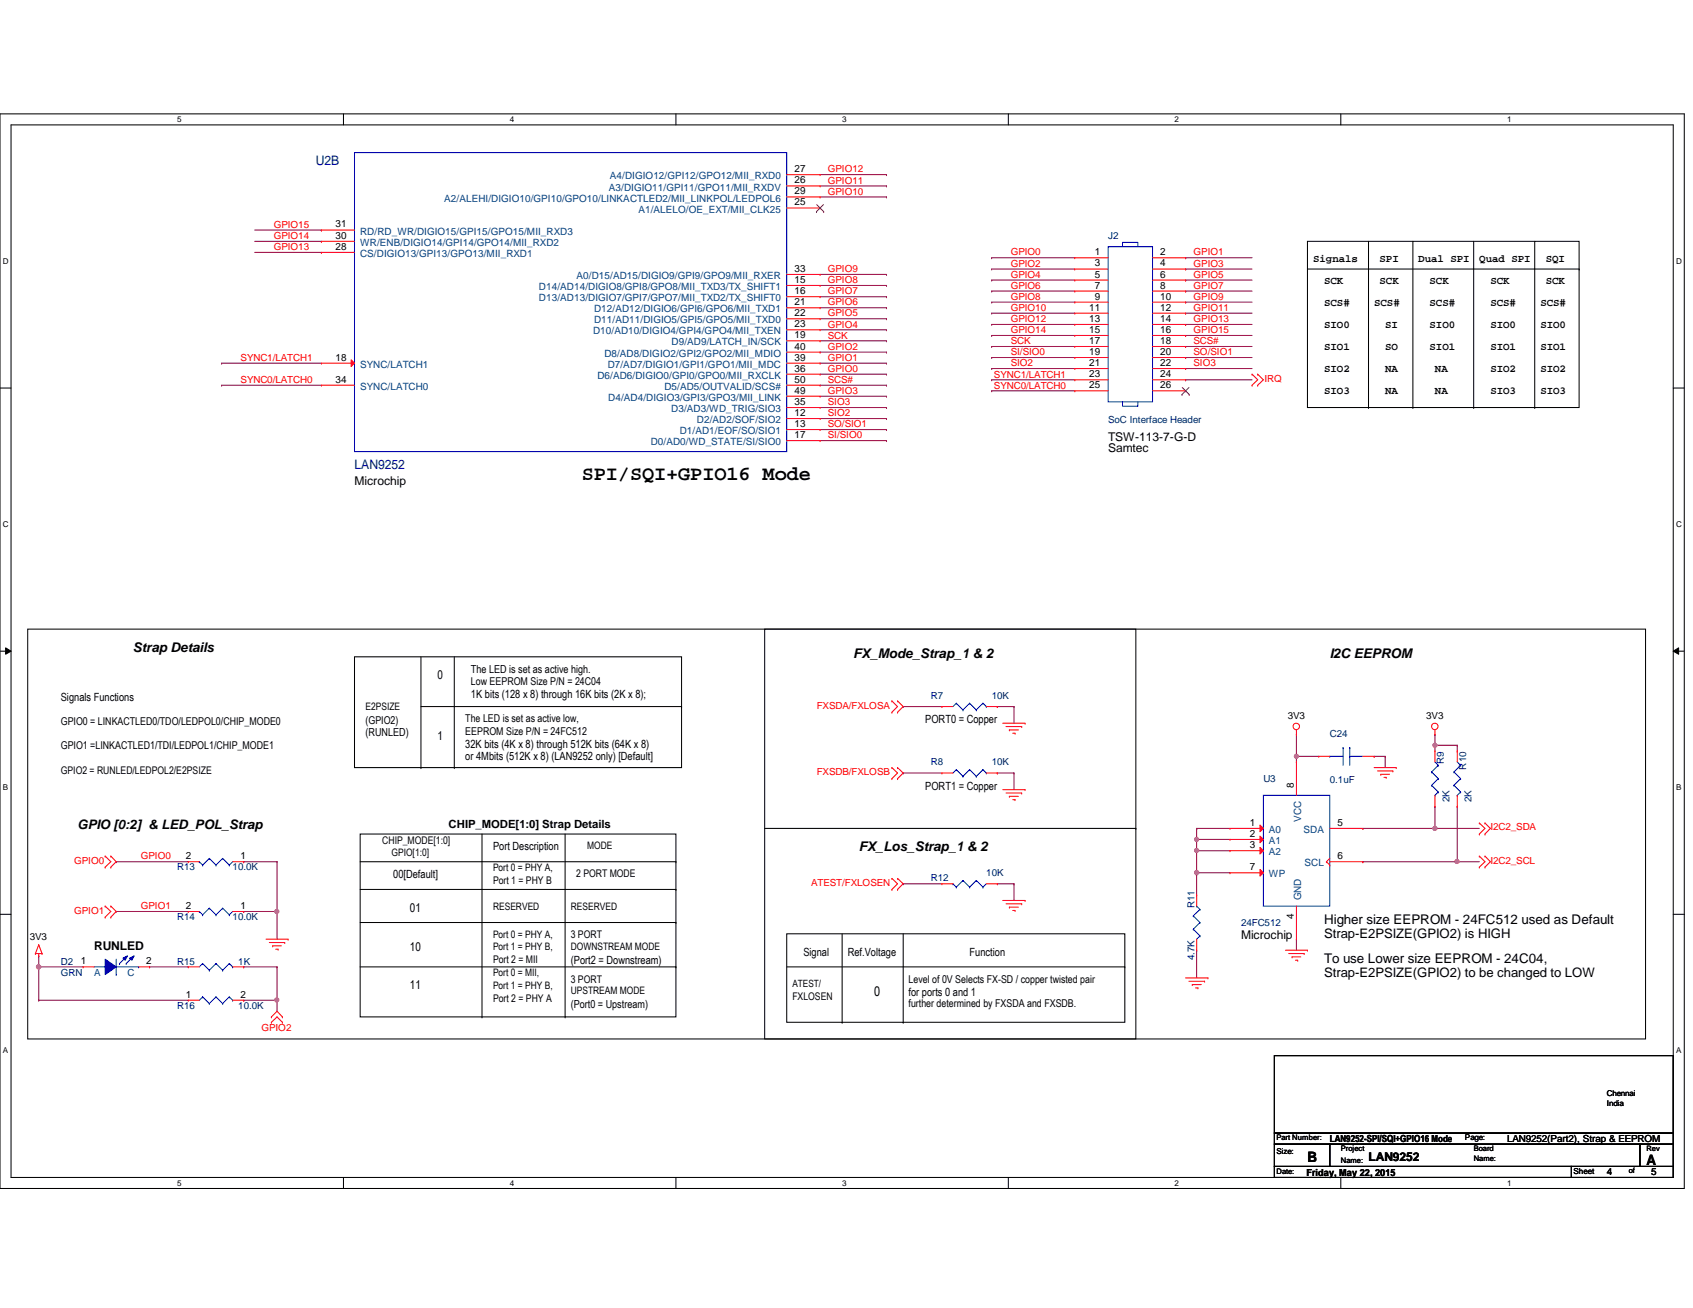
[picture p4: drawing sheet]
<svg xmlns="http://www.w3.org/2000/svg" width="279mm" height="216mm" viewBox="0 0 279 216" stroke-linecap="round" stroke-linejoin="round" font-family="sans-serif">
<defs><g id="words">
<text font-size="3.3" x="96" y="79.2">SPI/SQI+GPIO16 Mode</text>
<g font-size="2.4">
<text x="215.8" y="191.8">B</text>
<text x="271.7" y="192.4">A</text>
</g>
<g font-size="2.2" fill="#000080">
<text x="52.1" y="27.2">U2B</text>
<text x="58.5" y="77.5">LAN9252</text>
</g>
<g font-size="2.2">
<text x="21.9" y="107.7">Strap Details</text>
<text x="140.8" y="108.5">FX_Mode_Strap_1 &amp; 2</text>
<text x="219.5" y="108.5">I2C EEPROM</text>
<text x="12.8" y="136.9">GPIO [0:2] &amp; LED_POL_Strap</text>
<text x="141.7" y="140.5">FX_Los_Strap_1 &amp; 2</text>
<text x="218.5" y="152.5">Higher size EEPROM - 24FC512 used as Default</text>
<text x="218.5" y="154.9">Strap-E2PSIZE(GPIO2) is HIGH</text>
<text x="218.5" y="158.9">To use Lower size EEPROM - 24C04,</text>
<text x="218.5" y="161.3">Strap-E2PSIZE(GPIO2) to be changed to LOW</text>
<text x="144.2" y="164.5">0</text>
</g>
<g font-size="2">
<text x="182.9" y="72.7">TSW-113-7-G-D</text>
<text x="182.9" y="74.5">Samtec</text>
<text x="58.5" y="80.1">Microchip</text>
<text x="72.2" y="112.1">0</text>
<text x="72.2" y="122.2">1</text>
<text x="67.6" y="150.5">01</text>
<text x="204.8" y="155">Microchip</text>
<text x="15.5" y="156.9">RUNLED</text>
<text x="67.6" y="156.9">10</text>
<text x="67.6" y="163.3">11</text>
<text x="225.8" y="191.6">LAN9252</text>
</g>
<g font-size="1.9">
<text x="10" y="115.7">Signals Functions</text>
<text x="77.7" y="115.2">1K bits (128 x 8) through 16K bits (2K x 8);</text>
<text x="152.7" y="119.4">PORT0 = Copper</text>
<text x="76.8" y="123.4">32K bits (4K x 8) through 512K bits (64K x 8)</text>
<text x="76.8" y="125.5">or 4Mbits (512K x 8) (LAN9252 only) [Default]</text>
<text x="152.7" y="130.3">PORT1 = Copper</text>
<text x="74" y="136.6">CHIP_MODE[1:0] Strap Details</text>
<text x="81.4" y="140.4">Port Description</text>
<text x="64.9" y="144.9">00[Default]</text>
<text x="94.2" y="159.1">(Port2 = Downstream)</text>
<text x="132.6" y="157.8">Signal</text>
<text x="139.9" y="157.8">Ref.Voltage</text>
<text x="160" y="157.8">Function</text>
<text x="149.9" y="164.4">for ports 0 and 1</text>
</g>
<g font-size="1.8">
<text x="216.7" y="43.2">Signals</text>
<text x="218.5" y="46.8">SCK</text>
<text x="227.7" y="46.8">SCK</text>
<text x="227.7" y="43.2">SPI</text>
<text x="234.1" y="43.2">Dual SPI</text>
<text x="235.9" y="46.8">SCK</text>
<text x="244.1" y="43.2">Quad SPI</text>
<text x="246" y="46.8">SCK</text>
<text x="255.1" y="46.8">SCK</text>
<text x="255.1" y="43.2">SQI</text>
<text x="218.5" y="50.5">SCS#</text>
<text x="226.8" y="50.5">SCS#</text>
<text x="235.9" y="50.5">SCS#</text>
<text x="246" y="50.5">SCS#</text>
<text x="254.2" y="50.5">SCS#</text>
<text x="218.5" y="54.1">SIO0</text>
<text x="218.5" y="57.8">SIO1</text>
<text x="228.6" y="54.1">SI</text>
<text x="228.6" y="57.8">SO</text>
<text x="235.9" y="54.1">SIO0</text>
<text x="235.9" y="57.8">SIO1</text>
<text x="246" y="54.1">SIO0</text>
<text x="246" y="57.8">SIO1</text>
<text x="254.2" y="54.1">SIO0</text>
<text x="254.2" y="57.8">SIO1</text>
<text x="218.5" y="61.5">SIO2</text>
<text x="218.5" y="65.1">SIO3</text>
<text x="228.6" y="61.5">NA</text>
<text x="228.6" y="65.1">NA</text>
<text x="236.8" y="61.5">NA</text>
<text x="236.8" y="65.1">NA</text>
<text x="246" y="61.5">SIO2</text>
<text x="246" y="65.1">SIO3</text>
<text x="254.2" y="61.5">SIO2</text>
<text x="254.2" y="65.1">SIO3</text>
<text x="77.7" y="111.1">The LED is set as active high.</text>
<text x="77.7" y="113">Low EEPROM Size P/N = 24C04</text>
<text x="10" y="119.6">GPIO0 = LINKACTLED0/TDO/LEDPOL0/CHIP_MODE0</text>
<text x="60.3" y="119.4">(GPIO2)</text>
<text x="76.8" y="119.3">The LED is set as active low,</text>
<text x="10" y="123.7">GPIO1 =LINKACTLED1/TDI/LEDPOL1/CHIP_MODE1</text>
<text x="60.3" y="121.5">(RUNLED)</text>
<text x="76.8" y="121.3">EEPROM Size P/N = 24FC512</text>
<text x="94.2" y="166.4">(Port0 = Upstream)</text>
<text x="149.9" y="162.2">Level of 0V Selects FX-SD / copper twisted pair</text>
<text x="149.9" y="166.3">further determined by FXSDA and FXSDB.</text>
</g>
<g font-size="1.7" fill="#004080">
<text x="100.7" y="29.6">A4/DIGIO12/GPI12/GPO12/MII_RXD0</text>
<text x="73.3" y="33.3">A2/ALEHI/DIGIO10/GPI10/GPO10/LINKACTLED2/MII_LINKPOL/LEDPOL6</text>
<text x="100.5" y="31.5">A3/DIGIO11/GPI11/GPO11/MII_RXDV</text>
<text x="105.4" y="35.1">A1/ALELO/OE_EXT/MII_CLK25</text>
<text x="59.4" y="38.7">RD/RD_WR/DIGIO15/GPI15/GPO15/MII_RXD3</text>
<text x="59.4" y="40.6">WR/ENB/DIGIO14/GPI14/GPO14/MII_RXD2</text>
<text x="59.4" y="42.4">CS/DIGIO13/GPI13/GPO13/MII_RXD1</text>
<text x="88.9" y="47.9">D14/AD14/DIGIO8/GPI8/GPO8/MII_TXD3/TX_SHIFT1</text>
<text x="95.2" y="46.1">A0/D15/AD15/DIGIO9/GPI9/GPO9/MII_RXER</text>
<text x="88.9" y="49.7">D13/AD13/DIGIO7/GPI7/GPO7/MII_TXD2/TX_SHIFT0</text>
<text x="98" y="51.6">D12/AD12/DIGIO6/GPI6/GPO6/MII_TXD1</text>
<text x="98" y="53.4">D11/AD11/DIGIO5/GPI5/GPO5/MII_TXD0</text>
<text x="97.9" y="55.2">D10/AD10/DIGIO4/GPI4/GPO4/MII_TXEN</text>
<text x="99.7" y="58.9">D8/AD8/DIGIO2/GPI2/GPO2/MII_MDIO</text>
<text x="110.8" y="57">D9/AD9/LATCH_IN/SCK</text>
<text x="59.4" y="60.7">SYNC/LATCH1</text>
<text x="59.4" y="64.3">SYNC/LATCH0</text>
<text x="98.6" y="62.5">D6/AD6/DIGIO0/GPI0/GPO0/MII_RXCLK</text>
<text x="100.3" y="60.7">D7/AD7/DIGIO1/GPI1/GPO1/MII_MDC</text>
<text x="109.6" y="64.3">D5/AD5/OUTVALID/SCS#</text>
<text x="100.4" y="66.2">D4/AD4/DIGIO3/GPI3/GPO3/MII_LINK</text>
<text x="110.8" y="68">D3/AD3/WD_TRIG/SIO3</text>
<text x="112.2" y="71.7">D1/AD1/EOF/SO/SIO1</text>
<text x="115" y="69.8">D2/AD2/SOF/SIO2</text>
<text x="107.4" y="73.5">D0/AD0/WD_STATE/SI/SIO0</text>
<text x="209.4" y="137.5">A0</text>
<text x="214.7" y="135.7" transform="rotate(-90 214.7 135.7)">VCC</text>
<text x="215.1" y="137.5">SDA</text>
<text x="209.4" y="139.3">A1</text>
<text x="209.4" y="141.2">A2</text>
<text x="215.3" y="143">SCL</text>
<text x="209.4" y="144.8">WP</text>
<text x="214.7" y="148.6" transform="rotate(-90 214.7 148.6)">GND</text>
</g>
<g font-size="1.7">
<text x="131.1" y="28.4">27</text>
<text x="131.1" y="30.3">26</text>
<text x="131.1" y="32.1">29</text>
<text x="131.1" y="33.9">25</text>
<text x="55.4" y="37.5">31</text>
<text x="55.4" y="39.4">30</text>
<text x="55.4" y="41.2">28</text>
<text x="131.1" y="44.9">33</text>
<text x="131.1" y="46.7">15</text>
<text x="180.7" y="42.1">1</text>
<text x="180.7" y="44">3</text>
<text x="180.7" y="45.8">5</text>
<text x="180.7" y="47.6">7</text>
<text x="191.5" y="42.1">2</text>
<text x="191.5" y="44">4</text>
<text x="191.5" y="45.8">6</text>
<text x="191.5" y="47.6">8</text>
<text x="131.1" y="48.6">16</text>
<text x="131.1" y="50.4">21</text>
<text x="131.1" y="52.2">22</text>
<text x="179.7" y="51.3">11</text>
<text x="179.7" y="53.1">13</text>
<text x="180.7" y="49.4">9</text>
<text x="191.5" y="49.4">10</text>
<text x="191.5" y="51.3">12</text>
<text x="191.5" y="53.1">14</text>
<text x="55.4" y="59.5">18</text>
<text x="131.1" y="54">23</text>
<text x="131.1" y="55.8">19</text>
<text x="131.1" y="57.7">40</text>
<text x="131.1" y="59.5">39</text>
<text x="179.7" y="54.9">15</text>
<text x="179.7" y="56.8">17</text>
<text x="179.7" y="58.6">19</text>
<text x="191.5" y="54.9">16</text>
<text x="191.5" y="56.8">18</text>
<text x="191.5" y="58.6">20</text>
<text x="55.4" y="63.2">34</text>
<text x="131.1" y="61.3">36</text>
<text x="131.1" y="63.2">50</text>
<text x="131.1" y="65">49</text>
<text x="179.7" y="60.4">21</text>
<text x="179.7" y="62.3">23</text>
<text x="179.7" y="64.1">25</text>
<text x="191.5" y="60.4">22</text>
<text x="191.5" y="62.3">24</text>
<text x="191.5" y="64.1">26</text>
<text x="131.1" y="66.8">35</text>
<text x="131.1" y="68.7">12</text>
<text x="131.1" y="70.5">13</text>
<text x="131.1" y="72.3">17</text>
<text x="60.3" y="117.3">E2PSIZE</text>
<text x="10" y="127.7">GPIO2 = RUNLED/LEDPOL2/E2PSIZE</text>
<text x="213.5" y="130" transform="rotate(-90 213.5 130)">8</text>
<text x="206.3" y="136.3">1</text>
<text x="220.7" y="136.3">5</text>
<text x="30.7" y="141.8">2</text>
<text x="39.7" y="141.8">1</text>
<text x="63.1" y="139.3">CHIP_MODE[1:0]</text>
<text x="64.6" y="141.3">GPIO[1:0]</text>
<text x="81.4" y="143.8">Port 0 = PHY A,</text>
<text x="96.9" y="140.1">MODE</text>
<text x="206.3" y="138.1">2</text>
<text x="206.3" y="140">3</text>
<text x="206.3" y="143.6">7</text>
<text x="220.7" y="141.8">6</text>
<text x="81.4" y="145.9">Port 1 = PHY B</text>
<text x="95.1" y="144.8">2 PORT MODE</text>
<text x="30.7" y="150">2</text>
<text x="39.7" y="150">1</text>
<text x="81.4" y="154.8">Port 0 = PHY A,</text>
<text x="81.4" y="150.2">RESERVED</text>
<text x="94.2" y="154.9">3 PORT</text>
<text x="94.2" y="150.2">RESERVED</text>
<text x="213.5" y="151.7" transform="rotate(-90 213.5 151.7)">4</text>
<text x="13.3" y="159.2">1</text>
<text x="24.1" y="159.2">2</text>
<text x="81.4" y="161.2">Port 0 = MII,</text>
<text x="81.4" y="156.8">Port 1 = PHY B,</text>
<text x="81.4" y="158.9">Port 2 = MII</text>
<text x="94.2" y="156.8">DOWNSTREAM MODE</text>
<text x="30.7" y="164.7">1</text>
<text x="39.7" y="164.7">2</text>
<text x="81.4" y="163.2">Port 1 = PHY B,</text>
<text x="81.4" y="165.3">Port 2 = PHY A</text>
<text x="94.2" y="162.2">3 PORT</text>
<text x="94.2" y="164.1">UPSTREAM MODE</text>
<text x="130.8" y="162.9">ATEST/</text>
<text x="130.8" y="165.1">FXLOSEN</text>
</g>
<g font-size="1.6" fill="#f00">
<text x="136.6" y="28.4">GPIO12</text>
<text x="136.6" y="30.3">GPIO11</text>
<text x="136.6" y="32.1">GPIO10</text>
<text x="45.2" y="37.6">GPIO15</text>
<text x="45.2" y="39.5">GPIO14</text>
<text x="45.2" y="41.3">GPIO13</text>
<text x="136.6" y="44.9">GPIO9</text>
<text x="136.6" y="46.7">GPIO8</text>
<text x="166.8" y="42.2">GPIO0</text>
<text x="166.8" y="44">GPIO2</text>
<text x="166.8" y="45.8">GPIO4</text>
<text x="166.8" y="47.7">GPIO6</text>
<text x="197" y="42.2">GPIO1</text>
<text x="197" y="44">GPIO3</text>
<text x="197" y="45.8">GPIO5</text>
<text x="197" y="47.7">GPIO7</text>
<text x="136.6" y="48.6">GPIO7</text>
<text x="136.6" y="50.4">GPIO6</text>
<text x="136.6" y="52.2">GPIO5</text>
<text x="166.8" y="49.5">GPIO8</text>
<text x="166.8" y="51.3">GPIO10</text>
<text x="166.8" y="53.2">GPIO12</text>
<text x="197" y="49.5">GPIO9</text>
<text x="197" y="51.3">GPIO11</text>
<text x="197" y="53.2">GPIO13</text>
<text x="39.7" y="59.6">SYNC1/LATCH1</text>
<text x="136.6" y="54.1">GPIO4</text>
<text x="136.6" y="55.9">SCK</text>
<text x="136.6" y="57.7">GPIO2</text>
<text x="136.6" y="59.6">GPIO1</text>
<text x="166.8" y="55">GPIO14</text>
<text x="166.8" y="56.8">SCK</text>
<text x="166.8" y="58.6">SI/SIO0</text>
<text x="197" y="55">GPIO15</text>
<text x="197" y="56.8">SCS#</text>
<text x="197" y="58.6">SO/SIO1</text>
<text x="39.7" y="63.2">SYNC0/LATCH0</text>
<text x="136.6" y="61.4">GPIO0</text>
<text x="136.6" y="63.2">SCS#</text>
<text x="136.6" y="65">GPIO3</text>
<text x="164" y="62.3">SYNC1/LATCH1</text>
<text x="164" y="64.1">SYNC0/LATCH0</text>
<text x="166.8" y="60.5">SIO2</text>
<text x="197" y="60.5">SIO3</text>
<text x="208.7" y="63">IRQ</text>
<text x="136.6" y="66.9">SIO3</text>
<text x="136.6" y="68.7">SIO2</text>
<text x="136.6" y="70.5">SO/SIO1</text>
<text x="136.6" y="72.3">SI/SIO0</text>
<text x="134.8" y="117">FXSDA/FXLOSA</text>
<text x="134.8" y="127.9">FXSDB/FXLOSB</text>
<text x="246" y="137.1">I2C2_SDA</text>
<text x="12.2" y="142.6">GPIO0</text>
<text x="23.2" y="141.9">GPIO0</text>
<text x="246" y="142.6">I2C2_SCL</text>
<text x="133.9" y="146.2">ATEST/FXLOSEN</text>
<text x="12.2" y="150.8">GPIO1</text>
<text x="23.2" y="150.1">GPIO1</text>
<text x="43.1" y="170.2">GPIO2</text>
</g>
<g font-size="1.6" fill="#000080">
<text x="182.9" y="39.4">J2</text>
<text x="182.9" y="69.8">SoC Interface Header</text>
<text x="153.6" y="115.3">R7</text>
<text x="163.7" y="115.3">10K</text>
<text x="219.5" y="121.7">C24</text>
<text x="153.6" y="126.3">R8</text>
<text x="163.7" y="126.3">10K</text>
<text x="208.5" y="129">U3</text>
<text x="219.5" y="129.2">0.1uF</text>
<text x="238.3" y="126.2" transform="rotate(-90 238.3 126.2)">R9</text>
<text x="242" y="127" transform="rotate(-90 242 127)">R10</text>
<text x="239.2" y="132.4" transform="rotate(-90 239.2 132.4)">2K</text>
<text x="242.9" y="132.4" transform="rotate(-90 242.9 132.4)">2K</text>
<text x="29.3" y="143.7">R13</text>
<text x="38.4" y="143.7">10.0K</text>
<text x="153.6" y="145.5">R12</text>
<text x="162.8" y="144.6">10K</text>
<text x="197.1" y="149.9" transform="rotate(-90 197.1 149.9)">R11</text>
<text x="29.3" y="151.9">R14</text>
<text x="38.4" y="151.9">10.0K</text>
<text x="204.8" y="152.8">24FC512</text>
<text x="10" y="159.2">D2</text>
<text x="10" y="161">GRN</text>
<text x="29.3" y="159.2">R15</text>
<text x="39.3" y="159.2">1K</text>
<text x="197.1" y="158.5" transform="rotate(-90 197.1 158.5)">4.7K</text>
<text x="29.3" y="166.5">R16</text>
<text x="39.3" y="166.5">10.0K</text>
</g>
<g font-size="1.6">
<text x="212.5" y="118.6">3V3</text>
<text x="235.4" y="118.6">3V3</text>
<text x="4.9" y="155.2">3V3</text>
<text x="219.5" y="188.5">LAN9252-SPI/SQI+GPIO16 Mode</text>
<text x="248.7" y="188.5">LAN9252(Part2), Strap &amp; EEPROM</text>
<text x="215.6" y="194.1">Friday, May 22, 2015</text>
<text x="265.2" y="194">4</text>
<text x="272.5" y="194">5</text>
</g>
<g font-size="1.6" fill="#004080">
<text x="15.5" y="161">A</text>
<text x="21" y="161">C</text>
</g>
<text font-size="1.4" x="259.7" y="193.8">Sheet</text>
<g font-size="1.3">
<text x="29.3" y="20.2">5</text>
<text x="84.1" y="20.2">4</text>
<text x="139" y="20.2">3</text>
<text x="193.8" y="20.2">2</text>
<text x="248.7" y="20.2">1</text>
<text x=".5" y="43.5">D</text>
<text x="276.6" y="43.5">D</text>
<text x=".5" y="87">C</text>
<text x="276.6" y="87">C</text>
<text x=".5" y="130.4">B</text>
<text x="276.6" y="130.4">B</text>
<text x=".5" y="173.8">A</text>
<text x="276.6" y="173.8">A</text>
<text x="265.2" y="180.9">Chennai</text>
<text x="265.2" y="182.5">India</text>
<text x="210.7" y="190.4">Size:</text>
<text x="210.7" y="188.2">Part Number:</text>
<text x="221.3" y="190">Project</text>
<text x="221.3" y="191.9">Name:</text>
<text x="241.8" y="188.2">Page:</text>
<text x="243.2" y="191.7">Name:</text>
<text x="243.2" y="190">Board</text>
<text x="29.3" y="195.7">5</text>
<text x="84.1" y="195.7">4</text>
<text x="139" y="195.7">3</text>
<text x="193.8" y="195.7">2</text>
<text x="210.7" y="193.7">Date:</text>
<text x="248.7" y="195.7">1</text>
</g>
<g font-size="1.2">
<text x="271.7" y="190">Rev</text>
<text x="268.8" y="193.7">of</text>
</g>
</g></defs>
<path d="M0 18.8h278v177.4h-278zM1.8 20.6h274.3v173.8h-274.3z" fill="none" stroke="#000" stroke-width=".17"/>
<g fill="#fff">
<path d="M29.3 19h.7v1.5h-.7z"/>
<path d="M29.3 194.6h.7v1.4h-.7z"/>
</g>
<path d="M56.7 18.8v1.8M56.7 194.4v1.8" fill="none" stroke="#000" stroke-width=".17"/>
<g fill="#fff">
<path d="M84.1 19h.7v1.5h-.7z"/>
<path d="M84.1 194.6h.7v1.4h-.7z"/>
</g>
<path d="M111.5 18.8v1.8M111.5 194.4v1.8" fill="none" stroke="#000" stroke-width=".17"/>
<g fill="#fff">
<path d="M139 19h.7v1.5h-.7z"/>
<path d="M139 194.6h.7v1.4h-.7z"/>
</g>
<path d="M166.4 18.8v1.8M166.4 194.4v1.8" fill="none" stroke="#000" stroke-width=".17"/>
<g fill="#fff">
<path d="M193.8 19h.8v1.5h-.8z"/>
<path d="M193.8 194.6h.8v1.4h-.8z"/>
</g>
<path d="M221.3 18.8v1.8M221.3 194.4v1.8" fill="none" stroke="#000" stroke-width=".17"/>
<g fill="#fff">
<path d="M248.7 19h.7v1.5h-.7z"/>
<path d="M248.7 194.6h.7v1.4h-.7z"/>
<path d="M.5 42.3h.9v1.5h-.9z"/>
<path d="M276.6 42.3h.9v1.5h-.9z"/>
<path d="M.5 85.8h.9v1.4h-.9z"/>
<path d="M276.6 85.8h.9v1.4h-.9z"/>
</g>
<path d="M0 64.1h1.8M276.1 64.1h1.9" fill="none" stroke="#000" stroke-width=".17"/>
<g fill="#fff">
<path d="M.5 129.2h.8v1.5h-.8z"/>
<path d="M276.6 129.2h.9v1.5h-.9z"/>
</g>
<path d="M0 107.5h1.8M.9 106.9l.9 .6-.9 .5zM276.1 107.5l.9-.6v1.1zM276.1 107.5h1.9" fill="none" stroke="#000" stroke-width=".17"/>
<path d="M.9 106.9l.9 .6-.9 .5zM276.1 107.5l.9-.6v1.1z" fill="#000"/>
<g fill="#fff">
<path d="M.5 172.6h.8v1.5h-.8z"/>
<path d="M276.6 172.6h.9v1.5h-.9z"/>
</g>
<g fill="none" stroke="#000" stroke-width=".17">
<path d="M215.8 39.8h44.8v27.5h-44.8zM225.8 39.8v27.5M233.2 39.8v27.5M243.2 39.8v27.5M253.3 39.8v27.5M215.8 44.4h44.8M260.6 44.4h.1M225.8 67.3h.1M233.2 67.3h.1M243.2 67.3h.1M253.3 67.3h.1M4.6 103.8h267v67.7h-267z"/>
<path d="M58.5 108.4h54v18.3h-54zM69.5 116.6h43M69.5 108.4v18.3M75 108.4v18.3M112.5 116.6h.1M126.2 103.8h61.3v67.7h-61.3zM59.4 137.7h52.1v30.2h-52.1zM69.5 126.7h.1M75 126.7h.1M79.5 137.7v30.2M93.3 137.7v30.2M126.2 136.7h61.3"/>
<path d="M187.5 136.7h.1M0 150.9h1.8M59.4 146.8h52.1M59.4 142.2h52.1M59.4 159.6h52.1M59.4 152.3h52.1M111.5 146.8h.1M111.5 142.2h.1M111.5 159.6h.1M111.5 152.3h.1M129.8 154.1h55.8v14.6h-55.8zM129.8 159.6h55.8"/>
<path d="M139 154.1v14.6M149.1 154.1v14.6M185.6 159.6h.1M276.1 150.9h1.9M79.5 167.9h.1M93.3 167.9h.1M139 168.7h.1M149.1 168.7h.1"/>
</g>
<path d="M6.4 159.6h.1M6.4 159.6h7.3M6.4 159.6v5.5M24.7 159.6h.1M24.7 159.6h6.4" fill="none" stroke="#800040" stroke-width=".17"/>
<circle cx="6.4" cy="159.6" r=".36" fill="#f0f"/>
<circle cx="6.4" cy="159.6" r=".36" fill="none" stroke="#f0f" stroke-width=".17"/>
<path d="M40.2 159.6h.1M40.2 159.6h5.5M6.4 165.1h.1M6.4 165.1h24.7M40.2 165.1h.1M40.2 165.1h5.5M45.7 165.1h.1M45.7 165.1v1.8" fill="none" stroke="#800040" stroke-width=".17"/>
<circle cx="45.7" cy="165.1" r=".34" fill="#f0f"/>
<circle cx="45.7" cy="165.1" r=".34" fill="none" stroke="#f0f" stroke-width=".17"/>
<path d="M40.2 142.2h.1M40.2 142.2h5.5M45.7 159.6h.1M45.7 150.5h.1M45.7 150.5v4.5M45.7 159.6v5.5" fill="none" stroke="#800040" stroke-width=".17"/>
<circle cx="45.7" cy="150.4" r=".34" fill="#f0f"/>
<circle cx="45.7" cy="150.4" r=".34" fill="none" stroke="#f0f" stroke-width=".17"/>
<g fill="none" stroke="#800040" stroke-width=".17">
<path d="M214 124.8h.1M214 124.8v1M19.2 142.2h.1M19.2 150.5h.1M19.2 142.2h11.9M19.2 150.5h11.9M40.2 150.5h.1M45.7 142.2h.1M45.7 142.2v8.3h-5.5M197.5 140.4h.1M197.5 140.4v3.7M214 155h.1"/>
<path d="M214 155v1.8"/>
</g>
<circle cx="197.5" cy="144" r=".35" fill="#f0f"/>
<circle cx="197.5" cy="144" r=".35" fill="none" stroke="#f0f" stroke-width=".17"/>
<circle cx="197.5" cy="140.4" r=".34" fill="#f0f"/>
<circle cx="197.5" cy="140.4" r=".34" fill="none" stroke="#f0f" stroke-width=".17"/>
<path d="M224.9 136.7h.1M224.9 136.7h11.9M197.5 144.1h.1M197.5 144.1h5.5M240.5 142.2h.1M240.5 142.2h3.6" fill="none" stroke="#800040" stroke-width=".17"/>
<circle cx="240.4" cy="142.2" r=".34" fill="#f0f"/>
<circle cx="240.4" cy="142.2" r=".34" fill="none" stroke="#f0f" stroke-width=".17"/>
<path d="M214 124.8h.1M214 124.8h3.6M226.8 124.8h.1M226.8 124.8h1.8" fill="none" stroke="#800040" stroke-width=".17"/>
<circle cx="213.9" cy="124.8" r=".34" fill="#f0f"/>
<circle cx="213.9" cy="124.8" r=".34" fill="none" stroke="#f0f" stroke-width=".17"/>
<path d="M214 121.2h.1M214 121.2v3.6M228.6 124.8h.1M228.6 124.8v1.9M236.8 133.1h.1M236.8 133.1v3.6" fill="none" stroke="#800040" stroke-width=".17"/>
<circle cx="236.8" cy="136.7" r=".34" fill="#f0f"/>
<circle cx="236.8" cy="136.7" r=".34" fill="none" stroke="#f0f" stroke-width=".17"/>
<path d="M236.8 123h.1M236.8 123v1M236.8 123h3.7M240.5 133.1h.1M240.5 133.1v9.1" fill="none" stroke="#800040" stroke-width=".17"/>
<circle cx="236.8" cy="123" r=".34" fill="#f0f"/>
<circle cx="236.8" cy="123" r=".34" fill="none" stroke="#f0f" stroke-width=".17"/>
<g fill="none" stroke="#800040" stroke-width=".17">
<path d="M197.5 136.7h.1M197.5 138.6h.1M197.5 136.7h5.5M197.5 138.6h5.5M197.5 136.7v3.7M236.8 121.2h.1M236.8 121.2v1.8M240.5 123h.1M240.5 123v1M197.5 140.4h.1M197.5 140.4h5.5M224.9 142.2h.1"/>
<path d="M224.9 142.2h15.6"/>
</g>
<circle cx="197.5" cy="138.6" r=".34" fill="#f0f"/>
<circle cx="197.5" cy="138.6" r=".34" fill="none" stroke="#f0f" stroke-width=".17"/>
<g fill="none" stroke="#800040" stroke-width=".17">
<path d="M42 38h11M42 39.8h11M53 38h.1M53 39.8h.1M135.3 28.8h11M135.3 30.7h11M135.3 32.5h11M146.3 28.8h.1M146.3 30.7h.1M146.3 32.5h.1M36.6 59.9h.1M36.6 59.9h16.4"/>
<path d="M42 41.7h11M53 41.7h.1M135.3 59.9h11M135.3 45.3h11M135.3 47.1h11M135.3 49h11M135.3 50.8h11M135.3 52.6h11M135.3 54.4h11M135.3 56.3h11M135.3 58.1h11M146.3 45.3h.1"/>
<path d="M146.3 47.1h.1M146.3 49h.1M146.3 50.8h.1M146.3 52.6h.1M146.3 54.4h.1M146.3 56.3h.1M146.3 58.1h.1M146.3 59.9h.1M163.7 42.5h.1M163.7 44.4h.1M163.7 46.2h.1M163.7 48h.1"/>
<path d="M163.7 49.9h.1M163.7 51.7h.1M163.7 53.6h.1M163.7 55.4h.1M163.7 57.2h.1M163.7 59h.1M163.7 42.5h13.7M163.7 44.4h13.7M163.7 46.2h13.7M163.7 48h13.7M163.7 49.9h13.7M163.7 51.7h13.7"/>
<path d="M163.7 53.6h13.7M163.7 55.4h13.7M163.7 57.2h13.7M163.7 59h13.7M195.7 42.5h.1M195.7 44.4h.1M195.7 46.2h.1M195.7 48h.1M195.7 49.9h.1M195.7 51.7h.1M195.7 53.6h.1M195.7 55.4h.1"/>
<path d="M195.7 57.2h.1M195.7 59h.1M195.7 42.5h10.9M195.7 44.4h10.9M195.7 46.2h10.9M195.7 48h10.9M195.7 49.9h10.9M195.7 51.7h10.9M195.7 53.6h10.9M195.7 55.4h10.9M195.7 57.2h10.9M195.7 59h10.9"/>
<path d="M36.6 63.6h.1M36.6 63.6h16.4M135.3 63.6h11M135.3 61.8h11M135.3 65.4h11M135.3 67.3h11M135.3 69.1h11M135.3 70.9h11M135.3 72.7h11M146.3 61.8h.1M146.3 63.6h.1M146.3 65.4h.1"/>
<path d="M146.3 67.3h.1M146.3 69.1h.1M146.3 70.9h.1M146.3 72.7h.1M163.7 60.8h.1M163.7 62.7h.1M163.7 64.5h.1M163.7 60.8h13.7M163.7 62.7h13.7M163.7 64.5h13.7M195.7 62.7h.1M195.7 60.8h.1"/>
<path d="M195.7 60.8h10.9M195.7 62.7h10.9M149.1 116.6h.1M149.1 116.6h6.3M164.6 116.6h.1M164.6 116.6h2.7M167.3 116.6h.1M167.3 116.6v2.8M149.1 127.6h.1M149.1 127.6h6.3M164.6 127.6h.1M164.6 127.6h2.7"/>
<path d="M167.3 127.6h.1M167.3 127.6v2.7M236.8 136.7h.1M236.8 136.7h7.3M6.4 157.8h.1M6.4 157.8v1.8M149.1 145.9h.1M149.1 145.9h6.3M164.6 145.9h.1M164.6 145.9h2.7M167.3 145.9h.1M167.3 145.9v2.7"/>
<path d="M197.5 144.1h.1M197.5 156.8h.1M197.5 144.1v3.6M197.5 156.8v4.6"/>
</g>
<g fill="none" stroke="#f00" stroke-width=".17">
<path d="M206.6 61.8h.1M206.6 63.6h.1M206.6 61.8l1 .9-1 .9M207.6 61.8h.1M207.6 63.6h.1M207.6 61.8l.9 .9-.9 .9M147.2 115.7h.1M147.2 117.6h.1M147.2 115.7l.9 .9-.9 1M148.1 117.6h.1M148.1 115.7h.1M148.1 115.7l1 .9-1 1"/>
<path d="M165.5 119.4h3.7M166 119.9h2.6M168.6 119.9h.1M169.2 119.4h.1M147.2 126.7h.1M147.2 128.5h.1M147.2 126.7l.9 .9-.9 .9M148.1 128.5h.1M148.1 126.7h.1M148.1 126.7l1 .9-1 .9M165.5 130.3h3.7M166 130.9h2.6"/>
<path d="M166.6 120.5h.1M166.6 131.4h.1M166.6 120.5h1.5M166.6 131.4h1.5M167.1 121h.4M167.1 132h.4M167.5 121h.1M167.5 132h.1M168.6 130.9h.1M169.2 130.3h.1M214 121.2h.1M214 125.8h.1"/>
<path d="M214 120.5v.7M214 125.8v5.5M219.5 136.7h5.4M224.9 136.7h.1M226.8 126.7h3.6M227.3 127.3h2.6M227.9 127.8h.1M227.9 127.8h1.4M228.4 128.3h.4M228.8 128.3h.1M229.9 127.3h.1M230.4 126.7h.1"/>
<path d="M236.8 121.2h.1M236.8 120.5v.7M244.1 137.7h.1M244.1 135.8h.1M244.1 135.8l1 .9-1 1M245.1 137.7h.1M245.1 135.8h.1M245.1 135.8l.9 .9-.9 1M5.8 157.4h.1M5.8 157.4h1.1M6.4 157.8h.1M6.4 156h.1"/>
<path d="M6.4 157.4v.4M6.4 156l.5 1.4M6.4 156l-.6 1.4M6.9 157.4h.1M17.4 141.3h.1M17.4 143.1h.1M17.4 149.6h.1M17.4 151.4h.1M17.4 141.3l.9 .9-.9 .9M17.4 149.6l.9 .9-.9 .9M18.3 143.1h.1M18.3 141.3h.1"/>
<path d="M18.3 151.4h.1M18.3 149.6h.1M18.3 141.3l.9 .9-.9 .9M18.3 149.6l.9 .9-.9 .9M43.9 155h3.6M44.4 155.6h2.6M45 156.1h.1M45 156.1h1.4M45.5 156.7h.4M45.9 156.7h.1M47 155.6h.1M47.5 155h.1"/>
<path d="M147.2 145h.1M147.2 146.8h.1M147.2 145l.9 .9-.9 .9M148.1 146.8h.1M148.1 145h.1M148.1 145l1 .9-1 .9M165.5 148.6h3.7M166 149.2h2.6M166.6 149.7h.1M166.6 149.7h1.5M167.1 150.3h.4M167.5 150.3h.1"/>
<path d="M168.6 149.2h.1M169.2 148.6h.1M212.1 156.8h3.7M212.7 157.4h2.5M213.2 157.9h.1M213.2 157.9h1.5M213.8 158.5h.4M214 155h.1M214 149.6v5.4M214.2 158.5h.1M215.2 157.4h.1M215.8 156.8h.1"/>
<path d="M218.9 142.2h.1M218.9 142.2l.6 .6M219.5 142.8h.1M219.5 141.7l-.6 .5M219.5 142.2h5.4M224.9 142.2h.1M244.1 143.1h.1M244.1 141.3h.1M244.1 141.3l1 .9-1 .9M245.1 143.1h.1M245.1 141.3h.1M245.1 141.3l.9 .9-.9 .9"/>
<path d="M44.8 167.9h.1M44.8 168.7h.1M44.8 167.9l.9-1 .9 1M44.8 168.7l.9-.8 .9 .8M46.6 167.9h.1M46.6 168.7h.1M195.7 161.4h3.6M196.2 162h2.6M196.8 162.5h.1M196.8 162.5h1.4M197.3 163.1h.4M197.7 163.1h.1"/>
<path d="M198.8 162h.1M199.3 161.4h.1"/>
<circle cx="213.9" cy="119.9" r=".54"/>
<circle cx="236.8" cy="119.9" r=".54"/>
</g>
<path d="M210.3 174.2h65.8v12.8h-65.8zM210.3 192.5h49v1.9h-49zM210.3 188.8h9.2v3.7h-9.2zM210.3 187h65.8v1.8h-65.8zM219.5 188.8h51.1v3.7h-51.1zM259.3 192.5h16.8v1.9h-16.8zM270.6 188.8h5.5v3.7h-5.5z" fill="none" stroke="#000" stroke-width=".17"/>
<path d="M208.5 131.3h11v18.3h-11z" fill="none" stroke="#00f" stroke-width=".17"/>
<path d="M207.9 136.2l.6 .5-.6 .6z" fill="#f00"/>
<path d="M203 136.7h.1M203 136.7h5.5M207.9 136.2l.6 .5-.6 .6z" fill="none" stroke="#f00" stroke-width=".17"/>
<path d="M207.9 138l.6 .6-.6 .5z" fill="#f00"/>
<path d="M203 138.6h.1M203 138.6h5.5M207.9 138l.6 .6-.6 .5z" fill="none" stroke="#f00" stroke-width=".17"/>
<path d="M207.9 139.9l.6 .5-.6 .6z" fill="#f00"/>
<path d="M207.9 139.9l.6 .5-.6 .6zM203 140.4h.1M203 140.4h5.5" fill="none" stroke="#f00" stroke-width=".17"/>
<path d="M207.9 143.5l.6 .6-.6 .5z" fill="#f00"/>
<g fill="none" stroke="#f00" stroke-width=".17">
<path d="M177.4 42.5h.1M177.4 44.4h.1M177.4 46.2h.1M177.4 48h.1M177.4 49.9h.1M177.4 51.7h.1M177.4 53.6h.1M177.4 55.4h.1M177.4 57.2h.1M177.4 59h.1M177.4 42.5h5.5M177.4 44.4h5.5"/>
<path d="M177.4 46.2h5.5M177.4 48h5.5M177.4 49.9h5.5M177.4 51.7h5.5M177.4 53.6h5.5M177.4 55.4h5.5M177.4 57.2h5.5M177.4 59h5.5M190.2 42.5h5.5M190.2 44.4h5.5M190.2 46.2h5.5M190.2 48h5.5"/>
<path d="M190.2 49.9h5.5M190.2 51.7h5.5M190.2 53.6h5.5M190.2 55.4h5.5M190.2 57.2h5.5M190.2 59h5.5M195.7 42.5h.1M195.7 44.4h.1M195.7 46.2h.1M195.7 48h.1M195.7 49.9h.1M195.7 51.7h.1"/>
<path d="M195.7 53.6h.1M195.7 55.4h.1M195.7 57.2h.1M195.7 59h.1M177.4 60.8h.1M177.4 62.7h.1M177.4 64.5h.1M177.4 60.8h5.5M177.4 62.7h5.5M177.4 64.5h5.5M190.2 60.8h5.5M190.2 62.7h5.5"/>
<path d="M190.2 64.5h5.5M195.7 60.8h.1M195.7 62.7h.1M195.7 64.5h.1M155.4 116.6h.1M155.4 116.6h1.9M162.8 116.6h1.8M164.6 116.6h.1M217.6 124.8h.1M217.6 124.8h1.9M224.9 124.8h1.9M226.8 124.8h.1"/>
<path d="M31.1 142.2h.1M31.1 142.2h1.8M38.4 142.2h1.8M40.2 142.2h.1M203 144.1h.1M203 144.1h5.5M207.9 143.5l.6 .6-.6 .5z"/>
</g>
<g fill="none" stroke="#00f" stroke-width=".17">
<path d="M58.5 25.2h71.3v49.3h-71.3zM182.9 40.7h7.3v25.6h-7.3zM185.3 40.7v-.7h2.5v.7M185.3 66.3v.8h2.5v-.8M157.8 116.1h.1M157.8 116.1l-.5 .5M157.8 116.1l1.1 1.1M158.9 117.2h.1M160 116.1h.1M160 116.1l-1.1 1.1M160 116.1l1.1 1.1M161.1 117.2h.1"/>
<path d="M162.2 116.1h.1M162.2 116.1l-1.1 1.1M162.2 116.1l.6 .5M162.8 116.6h.1M219.5 124.8h.1M219.5 124.8h2.2M221.7 123.4h.1M221.7 123.4v2.9M222.8 123.4h.1M222.8 124.8h.1M222.8 124.8h2.1M222.8 123.4v2.9"/>
<path d="M32.9 142.2h.1M32.9 142.2l.5 .6M33.4 142.8h.1M34.5 141.7h.1M34.5 141.7l1.1 1.1M34.5 141.7l-1.1 1.1M35.6 142.8h.1M36.7 141.7h.1M36.7 141.7l1.1 1.1M36.7 141.7l-1.1 1.1M37.8 142.8h.1M38.4 142.2l-.6 .6"/>
</g>
<path d="M195.1 65.1h.1M195.1 64l1.2 1.1M196.2 64l-1.1 1.1M196.3 65.1h.1" fill="none" stroke="#804000" stroke-width=".17"/>
<path d="M58 59.4l.5 .5-.5 .6z" fill="#f00"/>
<g fill="none" stroke="#f00" stroke-width=".17">
<path d="M53 38h.1M53 39.8h.1M53 38h5.5M53 39.8h5.5M129.8 28.8h5.5M129.8 30.7h5.5M129.8 32.5h5.5M129.8 34.3h5.5M135.3 28.8h.1M135.3 30.7h.1M135.3 32.5h.1M135.3 34.3h.1"/>
<path d="M53 59.9h.1M53 41.7h.1M53 59.9h5.5M53 41.7h5.5M58 59.4l.5 .5-.5 .6zM129.8 59.9h5.5M129.8 45.3h5.5M129.8 47.1h5.5M129.8 49h5.5M129.8 50.8h5.5M129.8 52.6h5.5M129.8 54.4h5.5"/>
<path d="M129.8 56.3h5.5M129.8 58.1h5.5M135.3 45.3h.1M135.3 47.1h.1M135.3 49h.1M135.3 50.8h.1M135.3 52.6h.1M135.3 54.4h.1M135.3 56.3h.1M135.3 58.1h.1M135.3 59.9h.1M53 63.6h.1"/>
<path d="M53 63.6h5.5M129.8 63.6h5.5M129.8 61.8h5.5M129.8 67.3h5.5M129.8 69.1h5.5M129.8 70.9h5.5M129.8 72.7h5.5M129.8 65.4h5.5M135.3 61.8h.1M135.3 63.6h.1M135.3 67.3h.1M135.3 69.1h.1"/>
<path d="M135.3 70.9h.1M135.3 72.7h.1M135.3 65.4h.1M155.4 127.6h.1M155.4 127.6h1.9M162.8 127.6h1.8M164.6 127.6h.1M31.1 150.5h.1M31.1 150.5h1.8M38.4 150.5h1.8M40.2 150.5h.1"/>
</g>
<path d="M134.7 34.9h.1M134.8 33.8l1.1 1.1M135.9 33.8l-1.2 1.1M135.9 34.9h.1" fill="none" stroke="#804000" stroke-width=".17"/>
<g fill="none" stroke="#00f" stroke-width=".17">
<path d="M157.8 127h.1M157.8 127l-.5 .6M157.8 127l1.1 1.1M158.9 128.1h.1M160 127h.1M160 127l-1.1 1.1M160 127l1.1 1.1M161.1 128.1h.1M162.2 127h.1M162.2 127l-1.1 1.1M162.2 127l.6 .6M162.8 127.6h.1"/>
<path d="M15.5 159.6h1.9M17.4 159.6h.1M19.2 158.3v2.6M19.2 159.6h3.7M22.9 159.6h.1M32.9 150.5h.1M32.9 150.5l.5 .5M33.4 151h.1M34.5 149.9h.1M34.5 149.9l1.1 1.1M34.5 149.9l-1.1 1.1M35.6 151h.1"/>
<path d="M36.7 149.9h.1M36.7 149.9l1.1 1.1M36.7 149.9l-1.1 1.1M37.8 151h.1M38.4 150.5l-.6 .5M19.2 160.9h.1"/>
</g>
<path d="M17.4 158.3l1.8 1.3-1.8 1.3z" fill-rule="evenodd" fill="#00f"/>
<path d="M17.4 158.3l1.8 1.3-1.8 1.3z" fill="none" stroke="#00f" stroke-width=".17"/>
<path d="M21.4 158.2l.7-.4-.3 .7z" fill-rule="evenodd" fill="#00f"/>
<path d="M21.4 158.2l.7-.4-.3 .7z" fill="none" stroke="#00f" stroke-width=".17"/>
<path d="M20.3 158.2l.7-.4-.3 .7z" fill-rule="evenodd" fill="#00f"/>
<g fill="none" stroke="#00f" stroke-width=".17">
<path d="M236.3 127.4h.1M236.3 129.6h.1M236.3 127.4l1.1 1.1M236.3 129.6l1.1 1.1M236.8 131.3h.1M236.8 125.8l.6 .5M237.4 126.3h.1M237.4 128.5h.1M237.4 130.7h.1M237.4 126.3l-1.1 1.1M237.4 128.5l-1.1 1.1M237.4 130.7l-.6 .6"/>
<path d="M239.9 127.4h.1M239.9 129.6h.1M239.9 127.4l1.1 1.1M239.9 129.6l1.1 1.1M240.5 131.3h.1M240.5 125.8l.5 .5M241 126.3h.1M241 128.5h.1M241 130.7h.1M241 126.3l-1.1 1.1M241 128.5l-1.1 1.1M241 130.7l-.5 .6"/>
<path d="M19.7 159h.1M20.3 158.2l.7-.4-.3 .7zM20.8 159h.1M20.8 157.9l-1.1 1.1M21.9 157.9l-1.1 1.1M33.4 159h.1M33.4 159l-.5 .6M33.4 159l1.1 1.1M35.6 159h.1M35.6 159l-1.1 1.1M35.6 159l1.1 1.1M37.8 159h.1"/>
<path d="M37.8 159l-1.1 1.1M37.8 159l.6 .6M38.4 159.6h.1M157.3 145.9h.1M157.3 145.9l.5 .5M157.8 146.4h.1M158.9 145.3h.1M158.9 145.3l1.1 1.1M158.9 145.3l-1.1 1.1M160 146.4h.1M161.1 145.3h.1M161.1 145.3l1.1 1.1"/>
<path d="M161.1 145.3l-1.1 1.1M162.2 146.4h.1M162.8 145.9l-.6 .5M196.9 153.4h.1M196.9 151.2h.1M196.9 153.4l1.1 1.1M196.9 151.2l1.1 1.1M197.5 149.6h.1M197.5 149.6l.5 .5M198 154.5h.1M198 152.3h.1M198 150.1h.1"/>
<path d="M198 154.5l-.5 .5M198 152.3l-1.1 1.1M198 150.1l-1.1 1.1M33.4 164.5h.1M33.4 164.5l-.5 .6M33.4 164.5l1.1 1.2M34.5 165.7h.1M34.5 160.1h.1M35.6 164.5h.1M35.6 164.5l-1.1 1.2M35.6 164.5l1.1 1.2M36.7 165.7h.1"/>
<path d="M36.7 160.1h.1M37.8 164.5h.1M37.8 164.5l-1.1 1.2M37.8 164.5l.6 .6M38.4 165.1h.1"/>
</g>
<g fill="none" stroke="#f00" stroke-width=".17">
<path d="M236.8 124h.1M236.8 133.1h.1M236.8 124v1.8M236.8 131.3v1.8M240.5 124h.1M240.5 133.1h.1M240.5 124v1.8M240.5 131.3v1.8M13.7 159.6h.1M13.7 159.6h1.8M22.9 159.6h1.8M24.7 159.6h.1"/>
<path d="M31.1 159.6h.1M31.1 159.6h1.8M38.4 159.6h1.8M40.2 159.6h.1M155.4 145.9h.1M155.4 145.9h1.9M162.8 145.9h1.8M164.6 145.9h.1M197.5 156.8h.1M197.5 147.7h.1M197.5 147.7v1.9M197.5 155v1.8"/>
<path d="M31.1 165.1h.1M31.1 165.1h1.8M38.4 165.1h1.8M40.2 165.1h.1"/>
</g>
<circle cx="6.4" cy="159.6" r=".36" fill="#f0f"/>
<circle cx="6.4" cy="159.6" r=".36" fill="none" stroke="#f0f" stroke-width=".17"/>
<circle cx="45.7" cy="165.1" r=".34" fill="#f0f"/>
<circle cx="45.7" cy="165.1" r=".34" fill="none" stroke="#f0f" stroke-width=".17"/>
<circle cx="45.7" cy="150.4" r=".34" fill="#f0f"/>
<circle cx="45.7" cy="150.4" r=".34" fill="none" stroke="#f0f" stroke-width=".17"/>
<circle cx="197.5" cy="144" r=".35" fill="#f0f"/>
<circle cx="197.5" cy="144" r=".35" fill="none" stroke="#f0f" stroke-width=".17"/>
<circle cx="197.5" cy="140.4" r=".34" fill="#f0f"/>
<circle cx="197.5" cy="140.4" r=".34" fill="none" stroke="#f0f" stroke-width=".17"/>
<circle cx="240.4" cy="142.2" r=".34" fill="#f0f"/>
<circle cx="240.4" cy="142.2" r=".34" fill="none" stroke="#f0f" stroke-width=".17"/>
<circle cx="213.9" cy="124.8" r=".34" fill="#f0f"/>
<circle cx="213.9" cy="124.8" r=".34" fill="none" stroke="#f0f" stroke-width=".17"/>
<circle cx="236.8" cy="136.7" r=".34" fill="#f0f"/>
<circle cx="236.8" cy="136.7" r=".34" fill="none" stroke="#f0f" stroke-width=".17"/>
<circle cx="236.8" cy="123" r=".34" fill="#f0f"/>
<circle cx="236.8" cy="123" r=".34" fill="none" stroke="#f0f" stroke-width=".17"/>
<circle cx="197.5" cy="138.6" r=".34" fill="#f0f"/>
<circle cx="197.5" cy="138.6" r=".34" fill="none" stroke="#f0f" stroke-width=".17"/>
<use href="#words"/>
</svg>
